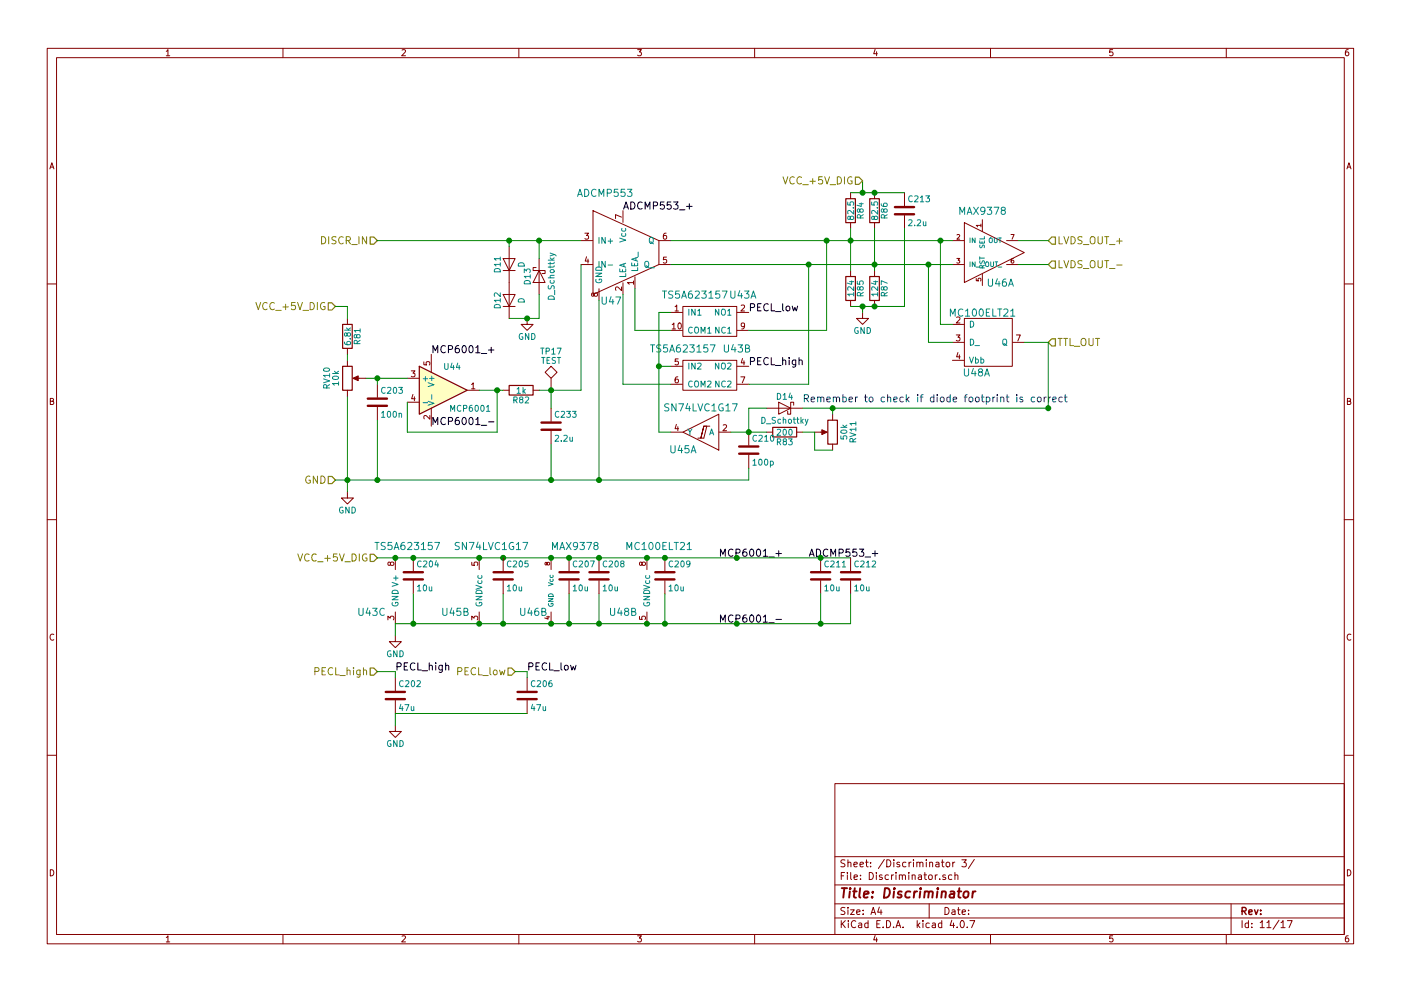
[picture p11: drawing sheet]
<svg xmlns="http://www.w3.org/2000/svg" width="297mm" height="210mm" viewBox="0 0 297 210" stroke-linecap="round" stroke-linejoin="round" font-family="sans-serif">
<g fill="none" stroke="#840000" stroke-width=".21">
<path d="M10 10.3h277v189.9h-277zM12 12.2h273v186.1h-273zM35.3 10.9l.3-.4v1.3M35.3 11.8h.7M60 10.3v1.9M85.2 10.6l.5-.1 .3 .4-.8 .9h.8M110 10.3v1.9M135.2 10.5h.8l-.4 .5 .3 .1 .1 .2-.1 .4-.2 .1-.5-.1M160 10.3v1.9M185.5 10.5l-.3 .9h.8M185.9 11v.8M210 10.3v1.9"/>
<path d="M235.9 10.5h-.6v.6h.6l.1 .5-.3 .2-.4-.1M260 10.3v1.9M285.9 10.5l-.4 .1-.2 .2-.1 .8 .3 .2 .4-.1 .1-.4-.1-.2-.4-.1-.3 .3M10.6 35.8l.4-1.3 .4 1.3M10.7 35.5h.6M285.6 35.8l.4-1.3 .4 1.3M285.7 35.5h.6M106.7 54.9h2.5l-1.3 2.5zM106.7 57.4h2.5M107.9 52.3v15.3M113.7 56.8h-.7v.6h2.6v.6h-.7M114.3 57.4l1.3 2.5h-2.6z"/>
<path d="M114.3 54.9v7.6M123.2 51h2.5M123.2 56.1h2.5M124 49.5h.8l-.4 .5 .3 .1v.5l-.1 .1-.6-.1M124.4 54.5l-.3 .9h.7M124.7 55v.8M125.7 44.7l14 6.3v5.1l-14 6.4zM131.8 46.1l-1.3-.6v.9M132.1 44.7v2.5M132.1 60v2.5M134.3 60h-1.3l.4 .3M134.3 59.6v.7"/>
<path d="M134.6 58.7v2.5M139.8 51h2.4M139.8 56.1h2.4M141.2 49.5h-.3l-.2 .3-.1 .7 .3 .2 .4-.1-.1-.6h-.3l-.3 .2M141.3 54.6h-.6l-.1 .5h.7v.6l-.2 .1-.5-.1M180.3 40.9v1.3M180.3 47.2v1.3M180.3 57.4v1.3M185.4 40.9v1.3M185.4 47.2v1.3M185.4 57.4v1.3M191.8 40.9v2.8"/>
<path d="M191.8 45.7v2.8M201.9 51h2.5M201.9 56.1h2.5M202.9 54.8h.6l-.4 .4 .4 .2-.1 .3h-.5M202.9 49.9l.4-.1 .2 .2-.6 .7h.6M204.5 47.2l12.7 6.4-12.7 6.3zM207 59.1v.5h.5l-.1-.5 .4-.1 .2 .2-.1 .4M208 47.8h-1l.3 .3M208 47.5v.6M208.3 46.6v2.5M208.3 58.1v2.5M213.4 51h2.5"/>
<path d="M213.4 56.1h2.5M214.4 49.8h.6l-.4 .9M214.9 54.8l-.5 .3v.5l.2 .2 .3-.1v-.4l-.3-.1-.2 .2M10 60.2h2M73.7 67.6v1.2M73.7 73.9v1.3M73.7 76.4v1.3M87.2 78.7h.8l-.4 .5 .3 .1v.5l-.1 .2-.6-.2M89.9 76.8v.6h.5v-.6h.6l.1 .2-.1 .4M91.4 75.2v3.8M106.7 62.5h2.5l-1.3 2.5zM106.7 65h2.5"/>
<path d="M111.8 67.6v1.2h1.2l-1.2 1.3-1.3-1.3h1.3M116.8 77.7l1.3 1.3-1.3 1.3-1.2-1.3zM126 62.4l.2-.3 .4 .1 .1 .2-.1 .4-.4 .1-.2-.1-.2-.6h-.3v.6l.2 .1 .3-.3M127 61.3v2.4M131.8 60.9v.8l-.9-.8-.4 .2 .1 .5M142.2 66.3h2.5M142.2 70.1h2.5M142.2 77.7h2.5M142.5 68.9l.4-.4v1.3M142.5 69.8h.7M143.1 65.1l.4-.4v1.3M143.1 66h.7"/>
<path d="M143.7 80h-.3l-.2 .3-.1 .7 .3 .2 .4-.1-.1-.6-.3-.1-.3 .3M143.8 76.1h-.6l-.1 .6h.7v.6l-.2 .1-.5-.1M143.8 68.6l.2-.1a.67 .67 0 0 1 .5 .7 .67 .67 0 0 1-.5 .6l-.3-.5zM144.8 65h11.4v6.4h-11.4zM144.8 76.4h11.4v6.4h-11.4zM156.3 66.3h2.4M156.3 70.1h2.4M156.3 77.7h2.4M157.1 80h.8l-.5 1.2M157.1 64.8l.5-.1 .3 .4-.8 .9h.8M157.4 76.1l-.3 .9h.8M157.7 76.5v.9"/>
<path d="M157.9 69.1l-.3 .2-.3-.1-.1-.6 .4-.1 .3 .3-.1 .7-.3 .3h-.2M180.3 63.7v1.3M182.9 66.3v1.3h1.2l-1.2 1.2-1.3-1.2h1.3M185.4 63.7v1.3M201.9 68.8h2.5M201.9 72.6h2.5M201.9 76.4h2.5M202.7 71.1h.8l-.4 .4 .4 .1v.6l-.2 .1-.6-.1M202.8 67.4l.5-.1 .2 .3-.8 .9h.8M203.1 74.8l-.3 .9h.8M203.4 75.3v.8M204.5 67.6h10.1v10.1h-10.1z"/>
<path d="M214.7 72.6h2.5M215.5 71.1h.8l-.5 1.2M285 60.2h2M10.7 85.1h.5l.1-.5-.6-.1v1.3h.5l.2-.4-.3-.3M73.7 82.8v1.3M75.2 80.3h2.3M80 81.5v2.8M80 86.4v2.7M86.4 80.3h2.5M86.4 85.3h2.5M87.6 83.7l-.3 .9h.7M87.9 84.2v.8"/>
<path d="M91.1 88.2v.7l-.9-.7-.3 .2 .1 .5M91.4 86.6v3.8M99.1 82.8h2.5M100 81.6l.3-.4v1.3M100 82.5h.7M106.7 82.8h1.2M113 82.8h1.3M116.8 80.3v2.5M116.8 86.6v2.8M116.8 91.4v2.8M142.2 91.7h2.5M142.2 81.5h2.5"/>
<path d="M143.4 90l-.3 1h.8M143.7 90.5v.9M144.8 91.7l7.6-3.8v7.6zM150.5 90.4h-1.3l-.6 2.6 .6-2.6h.7l-.7 2.6h-1.2M152.5 91.7h2.4M153.3 90.2l.5-.1 .3 .4-.8 .9h.8M156.3 81.5h2.4M158.7 91.7v2.8M158.7 96.5v2.8M162.6 91.7h1.2M162.6 86.6h7.6M165.1 85.3l2.5 1.3-2.5 1.3z"/>
<path d="M168.3 86v-.7h-.7v2.6h-.6v-.7M168.9 91.7h1.3M172.7 91.7h2.3M176.5 87.9v1.2M176.5 94.2v1.3M285.7 85.1h.5l.1-.5-.6-.1v1.3h.5l.2-.4-.3-.3M10 110.3h2M73.7 104.4v1.3h1.2l-1.2 1.2-1.3-1.2h1.3M82.8 119.5l.2-.3 .4 .1 .1 .2-.1 .4-.4 .1-.2-.1-.1-.6h-.4v.6l.2 .1 .3-.3M83.8 118.4v2.4M87.6 118.4v2.8M100 119.3v.6l.6 .1v-.7h.6l.1 .2-.1 .5"/>
<path d="M101.6 118.4v2.4M106.7 118.4v2.8M116 119.5l.2-.2 .3 .2v.3l-.3 .1-.3-.6-.3 .1v.4l.4-.1M116.8 118.4v2.4M120.6 118.4v2.8M127 118.4v2.8M136.1 119.5l.3-.3 .3 .1 .2 .2-.1 .4-.4 .1-.2-.1-.2-.6h-.3l-.1 .6 .3 .1 .2-.3M137.2 118.4v2.4M141 118.4v2.8M174 118.4v2.8M180.3 118.4v2.8M285 110.3h2"/>
<path d="M11.4 134.6a.58 .58 0 0 0-.8 .6 .58 .58 0 0 0 .8 .5M82.2 131.5v-.8l.5 .5 .1-.4h.6l.1 .2-.1 .5M83.8 134.9v1.2h1.3l-1.3 1.3-1.3-1.3h1.3M83.8 129.8v2.5M87.6 123.2v2.8M100 131.5v-.8l.5 .5 .1-.4h.6l.1 .2-.1 .5M101.6 129.8v2.5M106.7 123.2v2.8M115.9 130.9h.6M116.2 130.7v.7l-.7-.3M116.8 129.8v2.5M120.6 123.2v2.8"/>
<path d="M127 123.2v2.8M135.6 130.8v.6h.6v-.6h.5l.2 .2-.2 .4M137.2 129.8v2.5M141 123.2v2.8M174 123.2v2.8M180.3 123.2v2.8M286.4 134.6a.58 .58 0 0 0-.8 .6 .58 .58 0 0 0 .8 .5M83.8 153.9v1.3h1.3l-1.3 1.3-1.3-1.3h1.3M83.8 143.8v2.8M83.8 148.6v2.8M111.8 143.8v2.8M111.8 148.6v2.8"/>
<path d="M10 160.2h2M177 166.3h108v32h-108zM285 160.2h2M10.7 184.5a.65 .65 0 0 1 .7 .7 .65 .65 0 0 1-.7 .6zM35.3 198.9l.3-.4v1.3M35.3 199.8h.7M60 198.3v1.9M85.2 198.6l.5-.1 .3 .4-.8 .9h.8M110 198.3v1.9M135.2 198.5h.8l-.4 .5 .3 .1 .1 .2-.1 .4-.2 .1-.5-.1M160 198.3v1.9M177 194.8h108"/>
<path d="M177 191.8h108M177 187.8h108M177 181.8h108M178.4 195.3v1.5M178.4 185.8h.5M178.6 196l.6 .8M179.1 185.1h-.7v1.5M179.1 192.6l-.5-.1-.3 .3 .1 .3 .7 .4v.4l-.2 .1-.6-.1M179.1 182.5l-.5-.1-.3 .3 .1 .3 .7 .4v.4l-.2 .1-.6-.1M179.2 195.3l-.8 .9M179.7 185.1v.2M179.7 185.6v1"/>
<path d="M179.8 192.5v.2M179.8 183.1l.2-.2 .4 .1v.9M179.8 182.4v1.5M179.8 193v1M179.9 195.3v.2M179.9 195.8v1M180.3 193h.8l-.8 1h.8M180.4 185.1v1.3l.2 .2M181.1 183.4l.7-.1-.1-.3-.4-.1-.2 .2v.7h.6M181.1 186.1l.7-.1-.1-.3-.4-.1-.2 .2 .1 .7h.5M181.4 195.5a.71 .71 0 0 0-1 .5 .71 .71 0 0 0 .8 .8l.2-.1M181.6 193.5l.7-.1v-.3l-.4-.1-.3 .2 .1 .7h.6"/>
<path d="M182.1 195.9h.6v.9M182.3 183.4l.8-.1-.1-.3-.4-.1-.3 .2 .1 .7h.6M182.4 186.5v.1M182.4 185.7v.1M182.7 196.2l-.7 .3 .2 .3 .5-.1M183 193.9v.1M183 193.1v.1M183.5 182.9h.6M183.7 182.4v1.3l.4 .2M184 195.9l-.4-.1-.3 .3 .1 .6 .2 .1 .4-.1M184 195.3v1.5M184.3 185.1a.76 .76 0 0 1 .9 .8 .76 .76 0 0 1-.9 .7z"/>
<path d="M184.6 183.8v.1M184.6 183v.1M184.7 194l.4-1.5 .5 1.5M184.8 193.6h.7M185.5 198.5l-.3 .9h.8M185.8 185.1v.2M185.8 185.6v1M185.9 199v.8M185.9 196h.5M186.4 192.5l-.3 1h.9M186.6 195.3h-.7v1.5h.7M186.8 193v1"/>
<path d="M187 185.7l-.3-.1-.3 .2 .1 .2 .5 .2v.3h-.6M187.2 196.7v.1M187.5 182.3l-1.3 2M188 195.3a.76 .76 0 0 1 .8 .8 .76 .76 0 0 1-.8 .7zM188 182.4a.76 .76 0 0 1 .9 .8 .76 .76 0 0 1-.9 .7zM188.4 185.7l-.5-.1-.2 .3v.6l.2 .1 .5-.1M189 185.6v1M189.5 196.7v.1M189.5 185.6l-.5 .3M189.5 182.4v.2M189.5 182.9v1M190 196.8l.4-1.5 .6 1.5"/>
<path d="M190 185.1v.2M190 185.6v1M190.1 196.4h.7M190.7 185.7l.2-.1 .4 .1v.9M190.7 185.6v1M190.7 183l-.3-.1-.3 .2 .1 .3 .5 .1v.3h-.6M191.3 185.8l.2-.2 .4 .1 .1 .9M191.5 196.7v.1M192.1 183l-.5-.1-.2 .3v.6l.2 .1 .5-.1M192.7 185.1v.2M192.7 185.6v1M192.7 182.9v1"/>
<path d="M193.2 182.9l-.5 .3M193.4 185.7l.2-.1 .4 .1v.9M193.4 185.6v1M193.7 182.4v.2M193.7 182.9v1M194.4 183.1l.2-.2 .4 .1v.9M194.4 182.9v1M194.5 195.3v1.5M194.6 196.3l.4 .5M194.7 185.7h.6l.1 .9M195 183.1l.2-.2 .4 .1 .1 .9M195 195.8l-.5 .6"/>
<path d="M195.4 186l-.7 .3 .2 .3 .5-.1M195.7 195.3v.2M195.7 195.8v1M195.9 185.6h.5M196.1 185.1v1.3l.3 .2M196.4 182.4v.2M196.4 182.9v1M197 185.7l.2-.1 .4 .1 .1 .6-.2 .2-.3 .1-.2-.1zM197 191.8v3M197 195.9l-.4-.1-.3 .3 .1 .6 .2 .1 .4-.1M197.1 183.1l.2-.2 .4 .1v.9M197.1 182.9v1"/>
<path d="M197.7 195.9h.6v.9M198.3 185.6v1M198.3 196.2l-.7 .3 .2 .3 .5-.1M198.5 183h.5l.1 .9M198.7 185.6l-.4 .3M199.1 183.3l-.7 .3 .2 .3 .5-.1M199.2 186.5v.1M199.6 182.9h.6M199.7 195.9l-.5-.1-.2 .3v.6l.2 .1 .5-.1M199.7 195.3v1.5M199.8 182.4v1.3l.4 .2M200.4 192.5a.76 .76 0 0 1 .8 .8 .76 .76 0 0 1-.8 .7z"/>
<path d="M200.5 185.7l-.4-.1-.2 .2v.2l.6 .2v.3h-.6M200.7 183.1l.2-.2 .4 .2 .1 .5-.2 .2-.3 .1-.2-.1zM201.8 195.2l-.4 1.1h1M201.8 185.7l-.4-.1-.3 .3 .1 .6 .2 .1 .4-.1M201.9 193.1h.5l.1 .9M202 182.9v1M202.2 195.8v1M202.4 182.9l-.4 .3M202.5 185.7l.2-.1 .3 .1 .1 .9M202.5 185.1v1.5M202.5 193.4l-.7 .3 .2 .3 .5-.1M202.9 196.7v.1"/>
<path d="M203 193h.6M203.2 192.5v1.3l.4 .2M203.8 195.4l.1-.1a.8 .8 0 0 1 .6 .8 .8 .8 0 0 1-.6 .7 .97 .97 0 0 1-.1-1.4zM203.9 182.4h1l-.5 .6 .4 .1v.7l-.2 .1-.7-.1M204 193.5l.7-.1-.1-.3-.4-.1-.2 .2 .1 .7h.5M205.1 196.7v.1M205.4 193.9v.1M205.4 193.1v.1M205.6 195.3h1.1l-.7 1.5M206.6 182.3l-1.3 2M210 198.3v1.9M235.9 198.5h-.6v.7l.6-.1 .1 .5-.3 .2-.4-.1"/>
<path d="M260 198.3v1.9M261 191.8v6.5M263.3 195.3v1.5M264.7 195.9l-.4-.1-.3 .3 .1 .6 .2 .1 .4-.1M264.7 195.3v1.5M265.4 196.7v.1M265.4 195.9v.1M267.2 195.8l.4-.5v1.5M267.2 196.8h.8M268.6 195.8l.4-.5v1.5M268.6 196.8h.9M271.2 195.2l-1.3 2"/>
<path d="M271.6 195.8l.4-.5v1.5M271.6 196.8h.9M272.9 195.3h1.1l-.7 1.5M285.7 184.5a.65 .65 0 0 1 .7 .7 .65 .65 0 0 1-.7 .6zM285.9 198.5l-.4 .1-.2 .3-.1 .7 .3 .2 .4-.1 .1-.4-.1-.2-.4-.1-.3 .3"/>
</g>
<path d="M263.3 193.3l.8-.1 .1-.2-.1-.3-.2-.2h-.6v1.5M263.7 193.3l.5 .7M264.8 193.5l.7-.1-.1-.3-.4-.1-.2 .2v.7h.6M266 193l.3 1 .4-1M267.3 193.9v.1M267.3 193.1v.1" fill="none" stroke="#840000" stroke-width=".3"/>
<g fill="none" stroke="#840000" stroke-width=".41">
<path d="M178.5 188.4h1.1M179 188.4l-.2 2M180.2 189.1l-.2 1.3M180.3 188.4l-.1 .2 .2-.1-.1-.1-.1 .2M180.9 189.1h.7M181.2 188.4l-.2 1.8 .1 .1 .4 .1M182.4 188.4l-.2 1.8 .2 .2M183.2 189.8l.9-.2v-.4l-.6-.1-.3 .3v.9h.7M184.9 190.3v.1M185.1 189.2l-.1 .2-.1-.1 .2-.1-.1 .2M187.6 188.4a1 1 0 0 1 1.1 .8 1 1 0 0 1-.5 1.1l-.8 .1zM189.6 189.1l-.2 1.3"/>
<path d="M189.6 188.4v.2l.1-.1-.1-.1v.2M191.2 189.2l-.5-.1-.3 .4 .2 .3 .5 .1 .1 .3-.2 .1h-.7M193 189.2l-.2-.1a.67 .67 0 0 0-.8 .4v.8l.3 .1 .6-.1M193.9 189.1l-.2 1.3M194.4 189.1l-.3 .1-.3 .3M195.1 189.1l-.1 1.3M195.2 188.4v.2l.1-.1-.1-.1v.2M196.1 189.3l.3-.2 .4 .1v1.2M196.1 189.1l-.2 1.3M196.9 189.4a.52 .52 0 0 1 .8-.2v1.2M198.8 189.1l-.2 1.3M198.8 188.4v.2l.1-.1-.1-.1v.2"/>
<path d="M199.7 189.3l.3-.2 .5 .1-.1 1.2M199.7 189.1l-.1 1.3M201.5 189.2h.8l-.1 1.2M202.3 189.6l-.7 .1a.4 .4 0 0 0-.3 .3 .4 .4 0 0 0 .2 .4l.7-.1M203 189.1h.8M203.4 188.4l-.2 1.8 .1 .1 .4 .1M204.4 189.3l.3-.2 .6 .2v.8l-.4 .3-.6-.1zM206.3 189.1l-.2 1.3M206.8 189.1l-.3 .1-.3 .3"/>
</g>
<g fill="none" stroke="#848400" stroke-width=".21">
<path d="M166 37.5l.5 1.5 .5-1.5M168.4 37.7a.72 .72 0 0 0-1 .5 .72 .72 0 0 0 .7 .8l.3-.1M169.9 37.7a.72 .72 0 0 0-1 .5 .72 .72 0 0 0 .7 .8l.3-.1M170.2 39.2h1.2M171.7 38.4h1.2M172.3 37.9v1.1M174.3 37.5h-.7l-.1 .7 .3-.1 .5 .1 .1 .6-.3 .2-.6-.1M174.9 37.5l.5 1.5 .5-1.5M176 39.2h1.2M177.5 37.5a.77 .77 0 0 1 .9 .8 .77 .77 0 0 1-.9 .7zM179 37.5v1.5M180.6 37.6a.71 .71 0 0 0-.9 .7 .71 .71 0 0 0 .9 .7l.1-.6h-.3"/>
<path d="M68.2 50.2a.77 .77 0 0 1 .9 .8 .77 .77 0 0 1-.9 .7zM69.7 50.2v1.5M71.2 50.3l-.5-.1-.3 .2v.4l.7 .3 .1 .4-.3 .2h-.5M72.8 50.4a.72 .72 0 0 0-1.1 .5 .72 .72 0 0 0 .8 .8l.3-.1M73.4 51l.7-.1 .2-.2-.1-.3-.2-.2h-.6v1.5M73.8 51l.5 .7M74.6 51.9h1.1M76.1 50.2v1.5M77.7 50.2v1.5l-.9-1.5v1.5M224.5 50.2v1.5h.8M224.5 55.3v1.5h.8M225.6 50.2l.5 1.5 .5-1.5"/>
<path d="M225.6 55.3l.5 1.5 .5-1.5M227.1 50.2a.77 .77 0 0 1 .9 .8 .77 .77 0 0 1-.9 .7zM227.1 55.3a.77 .77 0 0 1 .9 .8 .77 .77 0 0 1-.9 .7zM229.4 50.3l-.6-.1-.3 .3 .2 .4 .6 .2v.5l-.2 .1h-.6M229.4 55.4l-.6-.1-.3 .3 .2 .4 .6 .2v.5l-.2 .1-.6-.1M229.7 51.9h1.2M229.7 57h1.2M231.2 50.4a.5 .5 0 0 1 .6-.2 .5 .5 0 0 1 .4 .5l-.1 .8-.3 .2a.53 .53 0 0 1-.7-.5zM231.2 55.5a.5 .5 0 0 1 .6-.2 .5 .5 0 0 1 .4 .5l-.1 .8-.3 .2a.53 .53 0 0 1-.7-.5zM232.8 50.2v1.3l.3 .2h.3l.3-.2v-1.3M232.8 55.3v1.2l.3 .3h.3l.3-.3v-1.2M234.2 50.2h.9"/>
<path d="M234.2 55.3h.9M234.6 50.2v1.5M234.6 55.3v1.5M235.2 51.9h1.2M235.2 57h1.2M236.8 51.1h1.1M236.8 56.2h1.1M237.3 50.6v1.1M54.3 64.2l.5 1.5 .5-1.5M56.6 64.3a.72 .72 0 0 0-1 .5 .72 .72 0 0 0 .7 .9l.3-.1M58.2 64.3a.72 .72 0 0 0-1.1 .5 .72 .72 0 0 0 .8 .9l.3-.1M58.4 65.9h1.2"/>
<path d="M60 65.1h1.1M60.6 64.5v1.2M62.6 64.2h-.8v.7l.2-.1h.5l.2 .6-.3 .3-.6-.1M63.1 64.2l.5 1.5 .5-1.5M64.2 65.9h1.2M65.8 64.2a.77 .77 0 0 1 .9 .7 .77 .77 0 0 1-.9 .8zM67.3 64.2v1.5M68.8 64.3a.71 .71 0 0 0-.9 .6 .71 .71 0 0 0 .9 .7l.1-.6h-.3M224.3 71.8h.9M224.8 71.8v1.5M225.5 71.8h.9M225.9 71.8v1.5"/>
<path d="M226.9 71.8v1.5h.7M227.8 73.5h1.1M229.3 72a.5 .5 0 0 1 .6-.2 .5 .5 0 0 1 .3 .5v.8l-.3 .2a.53 .53 0 0 1-.7-.5zM230.9 71.8v1.2l.3 .3h.3l.3-.3v-1.2M232.3 71.8h.8M232.7 71.8v1.5M63.1 117.5l.6 1.5 .5-1.5M65.5 117.7a.72 .72 0 0 0-1 .5 .72 .72 0 0 0 .7 .8l.3-.1M65.7 101.1a.71 .71 0 0 0-.9 .7 .71 .71 0 0 0 .9 .7l.1-.6h-.3M67.1 117.7a.72 .72 0 0 0-1.1 .5 .72 .72 0 0 0 .8 .8l.3-.1M67.3 101v1.5l-.9-1.5v1.5M67.3 119.2h1.2"/>
<path d="M68 101a.77 .77 0 0 1 .9 .8 .77 .77 0 0 1-.9 .7zM68.9 118.5h1.1M69.4 117.9v1.1M71.5 117.5h-.8v.8l.2-.2 .5 .1 .2 .6-.4 .2-.5-.1M72 117.5l.5 1.5 .5-1.5M73.1 119.2h1.2M74.7 117.5a.77 .77 0 0 1 .8 .8 .77 .77 0 0 1-.8 .7zM76.2 117.5v1.5M77.7 117.6a.71 .71 0 0 0-.9 .7 .71 .71 0 0 0 .9 .7l.1-.6h-.3M66.8 142.5l.7-.1 .1-.2v-.4l-.3-.1h-.5v1.5M68.3 142.4h.5M69 141.7h-.7v1.5h.7"/>
<path d="M70.5 141.8a.72 .72 0 0 0-1 .5 .72 .72 0 0 0 .7 .9l.3-.2M71.2 141.7v1.5h.7M72.1 143.3h1.1M73.6 142.3l.1-.1a.36 .36 0 0 1 .5 .2v.8M73.6 141.7v1.5M75 141.7v.1M75 142.2v1M76.4 142.2v1.2l-.3 .3-.4-.1M76.4 142.2h-.5l-.3 .3 .2 .6h.6M77.1 142.3v-.1a.36 .36 0 0 1 .6 .2v.8M77.1 141.7v1.5M97.1 142.5l.7-.1 .1-.2v-.4l-.3-.1h-.5v1.5"/>
<path d="M98.6 142.4h.5M99.3 141.7h-.7v1.5h.7M100.8 141.8a.72 .72 0 0 0-1 .5 .72 .72 0 0 0 .7 .9l.3-.2M101.5 141.7v1.5h.7M102.4 143.3h1.1M103.9 141.7v1.3l.2 .2M104.7 142.3l.2-.1 .4 .1 .1 .6-.1 .2-.4 .1-.2-.2zM105.9 142.2l.3 1 .3-.7 .3 .7 .3-1"/>
</g>
<path d="M181.4 37.6h.7l.8 .7-.8 .8h-.7zM78.5 50.3h.7l.8 .7-.8 .8h-.7zM223 50.3h.8v1.5h-.8l-.8-.8zM223 55.4h.8v1.5h-.8l-.8-.8zM69.6 64.3h.8l.7 .7-.7 .8h-.8zM223 71.9h.8v1.5h-.8l-.8-.8zM69.6 101.1h.8l.7 .7-.7 .8h-.8zM78.5 117.6h.7l.8 .8-.8 .7h-.7zM78.5 141.7h.7l.8 .8-.8 .8h-.7zM107.7 141.7h.8l.7 .8-.7 .8h-.8z" fill="none" stroke="#848400" stroke-width=".25"/>
<g fill="none" stroke="#008484" stroke-width=".21">
<path d="M104.9 57.2a.69 .69 0 0 1 .7-.2 .69 .69 0 0 1 .5 .7h-1.3zM106.1 56.1h-1.3l.4 .4M106.1 54.9h-1.3l.4 .3M106.1 54.5v.7M106.1 55.7v.8M109.9 56a.69 .69 0 0 1 .8-.2 .69 .69 0 0 1 .5 .7h-1.3zM111.2 57.9v-.8l.4 .4 .1-.4h.6l.1 .2-.1 .6M111.2 59.7a.69 .69 0 0 1 .8-.2 .69 .69 0 0 1 .4 .7h-1.2zM112.4 58.6h-1.2l.3 .4M112.4 58.3v.7M116.2 58.9h1.3M116.2 55.2h1.3"/>
<path d="M116.6 53.7l1.2 .4 .1 .2M116.6 55.6v.5M116.6 56.4v.4M116.6 54.7l.5 .5M116.7 59.5l-.1 .4 .3 .2 .5-.1v-.5M116.8 57.3h.6l.1 .1-.1 .4h-.6l-.2-.2zM117.5 58.4l-.8 .1-.1 .3 .2 .1M117.5 56.4l-.2 .3h-1.1M117.5 55.6l-.2 .3h-1.1M117.5 54.7l-.5 .4M117.5 54l-.9 .3M122.5 41.7l.5-1.5 .5 1.5"/>
<path d="M122.6 41.2h.7M124 40.2a.77 .77 0 0 1 .8 .7 .77 .77 0 0 1-.8 .8zM126.3 58h1.3l-1.3 .7h1.3M126.4 59.3a.59 .59 0 0 0 .5 .7 .59 .59 0 0 0 .6-.7l-.5-.1v.3M126.4 56.9a.69 .69 0 0 1 .7-.2 .69 .69 0 0 1 .5 .6h-1.3zM126.4 40.3a.72 .72 0 0 0-1.1 .5 .72 .72 0 0 0 .8 .9l.3-.2M127 41.7v-1.5l.5 1 .5-1v1.5M127 50.4v1.2M127 55.4v1.3M128.3 50.4v1.2l-.7-1.2v1.2M128.3 55.4v1.3l-.7-1.3v1.3M128.8 41l.7-.1 .1-.2v-.4l-.3-.1h-.5v1.5"/>
<path d="M128.9 51.1h1M128.9 56.2h1M129.4 50.7v.9M131 40.2h-.7l-.1 .7 .2-.2 .5 .1 .2 .6-.3 .3-.6-.2M131.4 57v.7h1.3v-.7M131.4 50.5l1.3 .4-1.3 .5M131.9 49.5l-.1 .4 .3 .2 .5-.1v-.5M131.9 48.5l-.1 .3 .3 .2 .5-.1v-.4M132 57.2v.5M132.3 56v.6M132.5 40.2h-.8l-.1 .7 .3-.2 .5 .1 .1 .6-.3 .3-.6-.2M132.7 58.1v.6h-1.3"/>
<path d="M132.7 55.8l-1.3 .5 1.3 .4M133 40.2h1l-.5 .5 .5 .3-.1 .5-.2 .2-.7-.2M133.9 55.8v.6h1.3v-.6M134.5 56v.4M134.8 54.7v.6M135.2 56.8v.6h-1.3M135.2 54.6l-1.3 .4 1.3 .4M135.3 53.5v1M136.8 55.6l.2-.2 .4 .1 .1 .8a.42 .42 0 0 1-.2 .4 .42 .42 0 0 1-.4-.1l-.2-.3zM136.9 56.4l.7 .4M137.7 50.5l.2-.1h.4l.2 .8a.42 .42 0 0 1-.2 .4 .42 .42 0 0 1-.5 0l-.1-.4zM137.8 56.8h.9"/>
<path d="M137.9 51.3l.7 .4M179.7 42.9v.6h.6v-.6h.6l.1 .1-.1 .5M180.1 59.8h.9M180.3 46.1l.2-.2h.4l.1 .2-.1 .4-.4 .1-.2-.1-.2-.6h-.3v.6l.2 .1 .3-.3M180.6 59.6v.7l-.9-.2M180.9 44.1h.1M181 44.6v.8l-.9-.8-.4 .3 .1 .5M181.8 59.7v.6h.5v-.6h.6l.1 .1-.1 .5M182.2 43.2h.8M182.3 44.5l.2-.2 .4 .1 .1 .1v.4l-.5 .1-.2-.1-.1-.5h-.3l-.1 .5 .3 .1 .2-.2M182.4 46.2l-.1-.6h-.4l-.1 .6h1.2M182.6 43v.8l-.9-.3"/>
<path d="M183 45.5l-.6 .4M184.8 42.9v.6h.6v-.6h.6l.1 .1-.1 .5M185.2 59.8h.9M185.3 46.1l.3-.2h.4l.1 .2-.1 .4-.4 .1-.2-.1-.2-.6h-.3v.6l.2 .1 .2-.3M185.6 59.6v.7l-.9-.2M186 44.1h.1M186.1 44.6v.8l-.9-.8-.4 .3 .1 .5M186.8 43.2l.1 .4 .2 .2h.8l.2-.2-.1-.5-.6 .1-.1 .4 .3 .2M187.4 44.5l.2-.2 .4 .1 .1 .1-.1 .4-.4 .1-.2-.1-.2-.5h-.3v.6h.2l.3-.2M187.5 46.2l-.1-.6h-.5l-.1 .6h1.3M188.1 45.5l-.6 .4M192.7 46.7l.4-.1 .3 .4-.8 .9h.8"/>
<path d="M193.4 41.7a.56 .56 0 0 0-.7 .5 .56 .56 0 0 0 .7 .5M193.9 41.7l.5-.2 .2 .4-.7 .9h.7M193.9 47.8v.1M194.5 46.7l.5-.1 .2 .4-.8 .9h.8M195.1 41.9l.4-.4v1.3M195.1 42.8h.8M195.8 47v.8l.3 .1 .2-.1M196.3 41.5h.8l-.5 .5 .4 .1v.6l-.2 .1-.5-.1M196.3 47v.9M203.5 45.5v-1.5l.5 1.1 .5-1.1v1.5M205.1 45.5l.5-1.5 .5 1.5M205.2 45.1h.7"/>
<path d="M205.7 50.5v1M205.7 55.6v1M206.4 44l1 1.5M206.7 50.5v1l-.6-1v1M206.7 55.6v1l-.6-1v1M207 56.7h.7M207.4 44l-1 1.5M207.7 51.1v.5h1v-.5M207.7 54.5v.5M207.7 54.8h1M207.8 52v.5a.41 .41 0 0 0 .5-.5l.4 .1v.5M207.8 55.3v.5a.41 .41 0 0 0 .5-.4h.4v.5"/>
<path d="M208.2 51.3v.3M208.3 56.8l-.1-.4-.4-.1-.1 .5h1M208.7 50.2v.5h-1M208.7 56.3l-.4 .3M208.8 44.6l-.3 .3h-.3l-.3-.3 .1-.5 .5-.1a.96 .96 0 0 1-.1 1.5h-.3M209 55.7l.2-.1 .4 .1-.1 .8-.5-.1zM209.3 44h1l-.5 .5 .5 .3-.1 .5-.2 .2-.7-.2M209.5 59.2v1.2l.4 .3h.2l.3-.3v-1.2M209.8 50.6l.2-.1 .4 .1-.1 .8h-.5zM210.1 55.6v.8l.2 .2 .3-.2v-.8M210.8 44h1l-.7 1.5M210.8 50.5v.8l.2 .2 .4-.2v-.8"/>
<path d="M211 55.6h.5M211.3 55.6v1M211.5 59.1l-.4 1.1h.9M211.6 56.7h.8M211.7 50.5h.6M211.8 59.7v1M212 50.5v1M212.6 44.6l-.3-.3v-.2l.3-.1h.4l.2 .3-.1 .2-.7 .2-.1 .2v.3l.3 .3h.3l.3-.3v-.3l-.3-.3M213.3 59.2l-.5 .1a.99 .99 0 0 0 0 1.4l.5-.1 .1-.5-.3-.3h-.3l-.3 .3M68.7 78.2a.69 .69 0 0 1 1.2 .3 .74 .74 0 0 1-1.3-.1zM69.9 79.6h-1.3l.4 .4M69.9 79.3v.7"/>
<path d="M70.5 79.2h1.3M70.6 80a.76 .76 0 0 1 1.2 .2 .74 .74 0 0 1-1.3-.1zM70.9 78.8l.5 .4M71.8 78.8l-.5 .3M73.1 72.6v.3l.3 .2h.7l.2-.2-.1-.4-.6 .1-.1 .3 .3 .2M73.1 70h1.2M73.5 69.6l.4 .4M73.6 70.8l.2-.2 .4 .1 .1 .1-.1 .5h-.4l-.2-.1-.1-.5h-.3v.6h.2l.2-.2M74.2 71.9h.1M74.3 69.6l-.5 .3M75.6 71.2l.3-.2h.3l.2 .2-.1 .4-.4 .1-.2-.1-.2-.6h-.3v.6l.2 .1 .2-.2M75.7 72.9v-.6h-.5l-.1 .6h1.3"/>
<path d="M76.4 70.1h-1.3l.3 .4M76.4 72.2l-.7 .4M76.4 69.8v.7M90.2 79.9v.9M91.5 79.8v1M94.3 77.1v1l.2 .3h.3l.2-.3v-1M95.8 77l-.2 .9h.7M96.1 77.5v.9M97.1 77l-.3 .9h.7M97.4 77.5v.9M104.9 64.8a.69 .69 0 0 1 .7-.2 .69 .69 0 0 1 .5 .7h-1.3zM106.1 63.7h-1.3l.4 .4"/>
<path d="M106.1 62.1v.8l-.9-.8-.4 .3 .1 .5M106.1 63.4v.7M109.9 63.6a.69 .69 0 0 1 .8-.2 .69 .69 0 0 1 .5 .7h-1.3zM110.8 70.8a.59 .59 0 0 0-.7 .6 .59 .59 0 0 0 .7 .6v-.5h-.2M112.1 70.8v1.2l-.7-1.2v1.2M112.7 70.8a.64 .64 0 0 1 .7 .6 .64 .64 0 0 1-.7 .6zM114.6 73.9h.7M114.8 75.8h.7M115 73.9v1.2M115.2 75.8v1.3M115.8 74.5l.6-.1v-.4l-.6-.1v1.2M116 76.4h.4"/>
<path d="M116.3 60.6v.6l.4 .1a.54 .54 0 0 1 .7-.7l.1 .2-.1 .5M116.4 62.9a.67 .67 0 0 1 .8-.1 .67 .67 0 0 1 .3 .7h-1.3zM116.6 75.8h-.6v1.3h.6M117 74.2l.3-.3v1.2M117 75.1h.7M117.6 61.6v.9M117.8 75.9h-.6l-.1 .4a.54 .54 0 0 1 .6 .7l-.1 .1-.5-.1M118.1 73.9h.9l-.6 1.2M118.2 75.8h.7M118.5 75.8v1.3M127.7 63v1.3l.3 .2h.2l.3-.2v-1.3M129.6 62.9l-.4 1.1h.9"/>
<path d="M129.9 63.5v1M130.6 63h1l-.7 1.5M137.9 73.2h.9M138.4 73.2v1.5M140.1 73.2h-.6l-.3 .3 .2 .3 .6 .3v.4l-.2 .2-.6-.1M140.5 61.7h.8M140.9 61.7v1.6M141.5 73.2h-.8v.7l.2-.1h.5l.2 .6-.4 .3-.5-.2M142 74.7l.5-1.5 .5 1.5M142.1 74.3h.7M142.6 61.8l-.5-.1-.3 .3 .1 .4 .7 .3v.4l-.3 .2-.5-.1M144 61.7h-.7l-.1 .8 .2-.2 .5 .1 .2 .6-.3 .3-.6-.2"/>
<path d="M144.1 73.2h-.4a.99 .99 0 0 0 0 1.5l.5-.2 .1-.5-.3-.2h-.3l-.3 .2M144.5 63.3l.5-1.6 .5 1.6M144.7 62.8h.7M144.9 73.3l.5-.1 .3 .4-.9 1.1h.9M146 65.6v1.3M146 77v1.3M146.3 73.2h.9l-.5 .6 .5 .2-.1 .5-.2 .2-.6-.2M146.7 61.7l-.4 .1a.99 .99 0 0 0 0 1.5l.5-.2v-.5l-.3-.3h-.2l-.4 .3M146.8 69.5a.56 .56 0 0 0-.8 .5 .56 .56 0 0 0 .8 .6M147.3 69.6l.2-.2 .4 .1 .2 .8a.42 .42 0 0 1-.2 .3 .42 .42 0 0 1-.5 0l-.1-.3zM147.4 65.6v1.3l-.7-1.3v1.3M147.4 77v1.3l-.7-1.3v1.3"/>
<path d="M147.4 61.9l.6-.2 .3 .5-1 1.1h1M147.8 73.6l.4-.4v1.5M147.8 74.7h.8M147.9 66l.4-.4v1.3M147.9 77.1l.5-.1 .2 .4-.7 .9h.7M147.9 66.9h.7M148.6 70.7v-1.3l.5 .9 .4-.9v1.3M148.8 61.7h.9l-.5 .6 .5 .3v.5l-.3 .2-.6-.2M150 73.2h-.7l-.1 .7 .2-.1h.5l.2 .6-.3 .3-.6-.2M150 69.8l.4-.4v1.3M150 70.7h.7M150.3 62.2l.4-.5v1.6"/>
<path d="M150.3 63.3h.9M150.6 73.2h1l-.6 1.5M152.4 65.6v1.3l-.7-1.3v1.3M152.4 77v1.3l-.7-1.3v1.3M152.5 69.4v1.3l-.8-1.3v1.3M152.6 61.7h-.8l-.1 .8 .3-.2 .5 .1 .1 .6-.3 .3-.6-.2M153.1 65.7h.5l.2 .7a.42 .42 0 0 1-.2 .4 .42 .42 0 0 1-.5 0l-.1-.4zM153.1 61.7h1.1l-.7 1.6M153.1 77.1h.5l.2 .8a.42 .42 0 0 1-.2 .4 .42 .42 0 0 1-.5-.1l-.1-.3zM153.6 73.2v1.2l.3 .3h.3l.3-.3v-1.2M153.8 69.5a.56 .56 0 0 0-.8 .5 .56 .56 0 0 0 .8 .6M154.3 66l.3-.4v1.3"/>
<path d="M154.3 69.8l.3-.4v1.3M154.3 77.1l.5-.1 .2 .4-.8 .9h.8M154.3 66.9h.7M154.3 70.7h.7M154.9 61.7v1.3l.3 .3h.3l.3-.3v-1.3M155.5 73.1l-.4 1.1h1M155.8 73.7v1M156.5 73.2h.9l-.5 .6 .5 .2v.5l-.3 .2-.6-.2M156.8 61.7l-.3 1.1h.9M157.2 62.2v1.1M157.9 61.7h.9l-.5 .6 .5 .3-.1 .5-.2 .2-.6-.2M158.1 73.9l.6-.1 .2-.2-.1-.3-.7-.1v1.5h.5l.4-.3v-.2l-.4-.3"/>
<path d="M159.2 63.3l.5-1.6 .5 1.6M159.4 62.8h.7M181 62.4h-1.3l.4 .4M181 60.9v.7l-.9-.7-.4 .2 .1 .5M181 62.1v.7M181.9 69.5a.59 .59 0 0 0-.7 .6 .59 .59 0 0 0 .7 .6l.1-.5h-.3M182.3 61.1l.2-.3 .4 .1 .1 .2v.3l-.5 .1-.2-.1-.1-.5h-.3l-.1 .5 .3 .1 .2-.2M182.4 62.8l-.1-.7h-.4l-.1 .7h1.2M183 62l-.6 .5M183.2 69.5v1.3l-.7-1.3v1.3M183.8 69.5a.64 .64 0 0 1 .8 .6 .64 .64 0 0 1-.8 .7zM186.1 62.4h-1.3l.4 .4"/>
<path d="M186.1 60.9v.7l-.9-.7-.4 .2 .1 .5M186.1 62.1v.7M187.4 61.1l.2-.3 .4 .1 .1 .2-.1 .3-.4 .1-.2-.1-.2-.5h-.3v.6h.2l.3-.2M187.5 62.8l-.1-.7h-.5l-.1 .7h1.3M188.1 60.1l-1.3-.5v.8M188.1 62l-.6 .5M201.5 67.1v-1.5l.5 1 .5-1v1.5M204.1 65.7a.72 .72 0 0 0-1 .5 .72 .72 0 0 0 .7 .9l.3-.2M204.5 78.3v1.2l.3 .3h.3l.3-.3v-1.2M204.7 66l.5-.4v1.5M204.7 67.1h.9M205.6 75.8l.4 1.2 .4-1.2"/>
<path d="M205.7 68.1a.64 .64 0 0 1 .8 .7 .64 .64 0 0 1-.8 .6zM205.7 72a.64 .64 0 0 1 .8 .6 .64 .64 0 0 1-.8 .6zM206.4 78.2l-.4 1.1h1M206.4 65.6h.1a.81 .81 0 0 1 .6 .7 .81 .81 0 0 1-.6 .8 .98 .98 0 0 1-.1-1.5zM206.7 73.3h1M206.7 78.8v1M206.8 76.2h.4l.2 .2-.1 .6h-.5M206.8 75.8v1.2M207.7 78.9l-.3-.3 .1-.2 .2-.1h.5l.1 .3v.2l-.7 .2-.2 .2v.3l.3 .3h.3l.3-.3v-.3l-.3-.3M207.7 65.7l.3-.1a.81 .81 0 0 1 .5 .7 .81 .81 0 0 1-.5 .8l-.3-.2-.1-.4zM208 76.2h.3l.3 .2-.1 .6h-.5M208 75.8v1.2"/>
<path d="M208.8 79.8l.5-1.5 .5 1.5M208.9 79.3h.7M209.1 66.3h.5M209.9 65.6h-.8v1.5h.8M210.5 65.6v1.5h.7M211.5 65.6h.9M212 65.6v1.5M212.8 72h.5l.1 .8a.42 .42 0 0 1-.2 .4 .42 .42 0 0 1-.4-.1l-.2-.3zM212.8 72.9l.7 .4M212.8 65.7l.6-.1 .3 .4-.9 1.1h.9M213.8 60.7l.6-1.5 .5 1.5M214 60.3h.7"/>
<path d="M214.3 66l.4-.4v1.5M214.3 67.1h.9M68.6 80.4l1.3 .4-1.3 .4M69.3 82.3l-.1-.6h-.5l-.1 .6h1.3M69.9 81.6l-.6 .4M71.8 81.4h-1.3l.4 .3M71.8 81v.7M80.9 87.6l.4-.3v1.2M80.9 88.5h.7M81.7 82.3a.56 .56 0 0 0-.8 .5 .56 .56 0 0 0 .8 .5M82.2 82.3l.5-.1 .2 .3-.8 1h.8M82.2 87.4l.2-.1a.67 .67 0 0 1 .4 .6 .67 .67 0 0 1-.4 .6l-.3-.4z"/>
<path d="M83.4 87.4l.2-.1a.67 .67 0 0 1 .5 .6 .67 .67 0 0 1-.5 .6l-.3-.4zM83.5 82.3l.2-.1a.67 .67 0 0 1 .4 .6 .67 .67 0 0 1-.4 .7l-.3-.5zM84.5 82.2h.8l-.4 .5 .4 .1v.5l-.2 .2-.6-.2M84.6 87.8l.2-.1 .3 .1v.7M84.6 87.7v.8M89.7 80.4h1M89.7 85.4h1M90.8 85.1l1.2 .5-1.2 .4M90.8 81.2l1.2 .4-1.2 .4M91.1 80.3h.9M91.5 83.7v1M95.6 87.3v-1.3l.4 .9 .4-.9v1.3"/>
<path d="M97.7 86.1a.56 .56 0 0 0-.8 .5 .56 .56 0 0 0 .8 .5M98.3 86.7l.6-.1v-.5l-.6-.1v1.3M100.1 86h-.4l-.2 .3v.7l.2 .3 .5-.2-.1-.6h-.4l-.2 .2M100.8 86.1l.2-.1a.67 .67 0 0 1 .4 .6 .67 .67 0 0 1-.4 .7l-.3-.5zM102 86.1l.2-.1a.67 .67 0 0 1 .5 .6 .67 .67 0 0 1-.5 .7l-.3-.5zM103.1 86.4l.4-.4v1.3M103.1 87.3h.8M108.9 84.9l.7-.1v-.5l-.7-.1v1.3M109.2 84.9l.5 .6M109.6 82.5l.4-.3v1.3M109.6 83.5h.7M110.4 84.8l-.2-.3 .1-.2h.5v.3l-.5 .2-.1 .2v.4l.2 .1h.2l.3-.3-.1-.3-.2-.1"/>
<path d="M110.9 82.2v1.3M111 83l.4 .5M111.4 84.3l.5-.1 .2 .4-.8 .9h.8M111.4 82.6l-.5 .5M117.7 92.5l.5-.2 .2 .4-.7 .9h.7M118.5 87.4a.56 .56 0 0 0-.8 .5 .56 .56 0 0 0 .8 .5M119 87.4l.5-.1 .2 .3-.8 .9h.8M119 93.5v.1M119.6 92.5l.4-.2 .3 .4-.8 .9h.8M120.1 87.3h.8l-.4 .5 .4 .1v.5l-.2 .1-.6-.1M120.8 92.8l.1 .7 .3 .1 .2-.1M121.4 87.3h.7l-.4 .5 .4 .1v.5l-.2 .1-.5-.1"/>
<path d="M121.4 92.8v.8M141.8 85.7h-.6l-.2 .1v.5l.7 .2 .1 .4-.3 .3-.6-.1M142.2 94.6v1.2l.3 .3h.3l.3-.3v-1.2M143.3 85.7v1.5l-.9-1.5v1.5M143.9 85.7h1l-.6 1.5M144.1 94.5l-.3 1.1h.9M144.5 95.1v1M145.8 85.6l-.4 1.1h1M145.9 91l.4 .7 .4-.7M146 94.6h-.7l-.1 .7 .2-.2 .5 .1 .2 .6-.3 .3-.6-.2M146.2 86.2v1M146.3 91.7v.6"/>
<path d="M146.5 96.1l.5-1.5 .5 1.5M146.7 95.7h.7M146.8 80.9a.56 .56 0 0 0-.8 .6 .56 .56 0 0 0 .8 .5M146.9 85.7v1.5h.8M147.3 81l.2-.2 .4 .1 .2 .8a.42 .42 0 0 1-.2 .4 .42 .42 0 0 1-.5-.1l-.1-.3zM148 85.7l.5 1.5 .5-1.5M148.6 82.1v-1.3l.5 .9 .4-.9v1.3M150 80.9l.5-.1 .2 .4-.7 .9h.7M150.4 85.8a.72 .72 0 0 0-1.1 .5 .72 .72 0 0 0 .8 .9l.3-.2M150.5 92.3l.4-1.3 .4 1.3M150.6 91.9h.6M150.9 86.1l.5-.4v1.5"/>
<path d="M150.9 87.2h.9M152.5 80.8v1.3l-.8-1.3v1.3M153.3 85.7a.71 .71 0 0 0-.9 .7 .71 .71 0 0 0 .9 .7v-.6h-.3M153.8 80.9a.56 .56 0 0 0-.8 .6 .56 .56 0 0 0 .8 .5M153.9 86.1l.5-.4v1.5M153.9 87.2h.9M154.3 80.9l.5-.1 .2 .4-.8 .9h.8M155.3 85.7h1l-.6 1.5M159.6 97.8l.4-.4v1.3M159.6 98.7h.8M160.4 92.5a.56 .56 0 0 0-.8 .5 .56 .56 0 0 0 .8 .5M160.9 92.5l.5-.2 .2 .4-.8 .9h.8"/>
<path d="M161 97.5l.1-.1a.67 .67 0 0 1 .5 .7 .67 .67 0 0 1-.5 .6l-.2-.5zM161.5 88.5a.64 .64 0 0 1 .7 .7 .64 .64 0 0 1-.7 .6zM162.1 92.7l.4-.4v1.3M162.1 93.6h.7M162.2 97.5l.2-.1a.67 .67 0 0 1 .4 .7 .67 .67 0 0 1-.4 .6l-.3-.5zM162.5 89.9h.9M163.3 97.9l.4-.1 .3 .3-.2 .5h-.5M163.3 97.8v1.3M163.4 92.5l.2-.2a.67 .67 0 0 1 .5 .7 .67 .67 0 0 1-.5 .6l-.3-.5zM164.4 88.6h-.6v.4a.54 .54 0 0 1 .6 .7l-.2 .1-.5-.1M164.8 91.2l.5-.1 .2 .3-.8 .9h.8M164.8 93.8l.6-.1 .1-.5-.7-.1v1.3"/>
<path d="M164.8 83.5a.64 .64 0 0 1 .7 .6 .64 .64 0 0 1-.7 .6zM165.1 93.8l.4 .6M165.5 89l-.3-.1-.3 .3 .1 .5h.5M166 83.8l.4-.3v1.2M166 84.7h.8M166.1 89.1l.1-.2 .3 .1 .1 .8M166.1 88.5v1.3M166.1 91.2l.2-.1a.67 .67 0 0 1 .4 .6 .67 .67 0 0 1-.4 .6l-.3-.4zM166.3 93.6l-.3-.2 .1-.2h.6v.3l-.6 .2-.1 .2 .1 .4 .2 .1h.2l.3-.3-.1-.3-.2-.2M167.2 93.1h.8l-.5 .5 .4 .1v.6l-.2 .1-.5-.1M167.2 89.1l.2-.2 .3 .2 .1 .5-.1 .1-.3 .1-.2-.1zM167.3 91.2l.2-.1a.67 .67 0 0 1 .5 .6 .67 .67 0 0 1-.5 .6l-.3-.4z"/>
<path d="M167.5 83.4l-.2 .9h.7M167.8 83.9v.8M168.2 88.9h.5M168.4 88.5v1.1l.3 .2M168.9 88.9h.5M169.1 88.5v1.1l.3 .2M169.8 88.5v1.3M170 89.3l.3 .5M170.3 88.9l-.5 .5M170.7 88.9l.3 .9M171.3 88.9l-.4 1.2-.2 .1M178.3 92.5v.6l.6 .1v-.7h.5l.2 .2-.2 .5"/>
<path d="M178.3 90.7h1.3M178.3 91.4a.76 .76 0 0 1 1.3 .3 .74 .74 0 0 1-1.3-.2zM178.7 90.2l.5 .5M179.6 90.2l-.5 .3M180.2 91.8l1.3 .4-1.3 .5M180.8 93.7v-.6h-.5l-.1 .6h1.3M181.5 91.1h-1.3l.3 .3M181.5 89.9h-1.3l.3 .3M181.5 93l-.7 .4M181.5 89.5v.7M181.5 90.7v.7M72.7 107.6a.59 .59 0 0 0-.7 .6 .59 .59 0 0 0 .7 .6v-.5h-.2"/>
<path d="M74 107.6v1.3l-.7-1.3v1.3M74.6 107.6a.64 .64 0 0 1 .7 .6 .64 .64 0 0 1-.7 .7zM79.5 115.1h.9M79.9 115.1v1.5M81.7 115.2l-.6-.1-.3 .3 .1 .3 .7 .3v.5l-.2 .1-.6-.1M83.1 115.1h-.8l-.1 .7 .3-.1h.5l.1 .6-.3 .3-.6-.1M83.6 116.6l.5-1.5 .5 1.5M83.7 116.2h.7M85.7 115.1l-.4 .1a.99 .99 0 0 0 0 1.4l.5-.1 .1-.6-.3-.2h-.3l-.3 .2M86.4 115.2l.6-.1 .3 .4-.9 1.1h.9M87.8 115.1h1l-.5 .6 .5 .2-.1 .6-.2 .1-.7-.1M89.3 119.1a.56 .56 0 0 0-.8 .5 .56 .56 0 0 0 .8 .6"/>
<path d="M89.3 115.5l.5-.4v1.5M89.3 116.6h.9M89.8 119.1l.5-.1 .2 .4-.8 .9h.8M91.1 119.1l.2-.1a.67 .67 0 0 1 .4 .7 .67 .67 0 0 1-.4 .6l-.3-.5zM91.6 115.1h-.7l-.1 .7 .2-.1h.5l.2 .6-.3 .3-.6-.1M92.2 115.1h1l-.7 1.5M92.5 118.9l-.3 1h.8M92.8 119.4v.9M97.4 115.2l-.6-.1-.3 .3 .1 .3 .7 .3v.5l-.2 .1-.6-.1M98.9 115.1v1.5l-.9-1.5v1.5M99.5 115.1h1l-.7 1.5M101.4 115l-.4 1.1h1"/>
<path d="M101.7 115.6v1M102.5 115.1v1.5h.8M103.6 115.1l.5 1.5 .5-1.5M105.9 115.2a.72 .72 0 0 0-1 .5 .72 .72 0 0 0 .7 .9l.3-.1M106.5 115.5l.5-.4v1.5M106.5 116.6h.9M108.3 119.1a.56 .56 0 0 0-.7 .5 .56 .56 0 0 0 .7 .6M108.8 115.2a.71 .71 0 0 0-.9 .6 .71 .71 0 0 0 .9 .7l.1-.6h-.3M108.8 119.1l.5-.1 .3 .4-.8 .9h.8M109.5 115.5l.4-.4v1.5M109.5 116.6h.9M110.2 119.1l.1-.1a.67 .67 0 0 1 .5 .7 .67 .67 0 0 1-.5 .6l-.2-.5z"/>
<path d="M110.9 115.1h1l-.7 1.5M111.9 119h-.6v.6h.6v.6l-.1 .1-.5-.1M117.1 116.6v-1.5l.6 1.1 .5-1.1v1.5M118.7 116.6l.5-1.5 .5 1.5M118.8 116.2h.8M120.1 115.1l1 1.5M121.1 115.1l-1 1.5M122.3 119.1a.56 .56 0 0 0-.8 .5 .56 .56 0 0 0 .8 .6M122.5 115.7l-.4 .3h-.2l-.3-.3v-.5l.5-.1a.96 .96 0 0 1-.1 1.5h-.3M122.8 119.1l.5-.1 .2 .4-.8 .9h.8M123 115.1h.9l-.5 .6 .5 .2-.1 .6-.2 .1-.6-.1M124.1 119.1l.2-.1a.67 .67 0 0 1 .5 .7 .67 .67 0 0 1-.5 .6l-.3-.5z"/>
<path d="M124.4 115.1h1l-.6 1.5M125.2 119h.8l-.5 1.3M126.2 115.7l-.3-.3 .1-.2 .2-.1 .4 .1 .2 .2-.1 .2-.6 .2-.2 .2v.3l.3 .3h.3l.3-.3v-.3l-.3-.3M128.7 119.1a.56 .56 0 0 0-.8 .5 .56 .56 0 0 0 .8 .6M129.2 119.1l.4-.1 .3 .4-.8 .9h.8M130.5 119.1l.2-.1a.67 .67 0 0 1 .4 .7 .67 .67 0 0 1-.4 .6l-.3-.5zM131.8 119.6l-.2-.3v-.2h.7v.3l-.6 .2-.1 .2v.4l.2 .1h.3l.2-.3v-.3l-.2-.1M132.9 116.6v-1.5l.5 1.1 .5-1.1v1.5M135.6 115.2a.72 .72 0 0 0-1.1 .5 .72 .72 0 0 0 .8 .9l.3-.1M136.1 115.5l.5-.4v1.5M136.1 116.6h.9M137.7 115.2l.2-.1a.81 .81 0 0 1 .6 .7 .81 .81 0 0 1-.6 .8l-.2-.1-.1-.5z"/>
<path d="M139.2 115.2l.2-.1a.81 .81 0 0 1 .5 .7 .81 .81 0 0 1-.5 .8 .98 .98 0 0 1-.2-1.4zM140.5 115.8h.5M141.3 115.1h-.8v1.5h.8M141.9 115.1v1.5h.7M142.6 119.1a.56 .56 0 0 0-.7 .5 .56 .56 0 0 0 .7 .6M143 115.1h.8M143.1 119.1l.5-.1 .2 .4-.7 .9h.7M143.4 115.1v1.5M144.2 115.2l.6-.1 .3 .4-.9 1.1h.9M144.4 119.1l.2-.1a.67 .67 0 0 1 .5 .7 .67 .67 0 0 1-.5 .6l-.3-.5zM145.7 115.5l.5-.4v1.5M145.7 116.6h.9"/>
<path d="M146.3 119.6l-.3 .2-.3-.1-.1-.6 .4-.1 .3 .2-.1 .8-.3 .3h-.2M175.6 119.1a.56 .56 0 0 0-.7 .5 .56 .56 0 0 0 .7 .6M176.1 119.1l.5-.1 .3 .4-.8 .9h.8M177.4 119.4l.3-.4v1.3M178.6 119.4l.3-.4v1.3M182 119.1a.56 .56 0 0 0-.8 .5 .56 .56 0 0 0 .8 .6M182.5 119.1l.5-.1 .2 .4-.8 .9h.8M183.7 119.4l.4-.4v1.3M184.9 119.1l.5-.1 .2 .4-.7 .9h.7M76.1 129.1v1.2l.3 .3h.3l.3-.3v-1.2M78 129l-.4 1.1h1M78.4 129.6v1"/>
<path d="M79 129.1h1l-.5 .5 .5 .3-.1 .5-.2 .2-.7-.2M81.5 129.2a.72 .72 0 0 0-1 .5 .72 .72 0 0 0 .7 .9l.3-.2M82.9 138.1a.59 .59 0 0 0-.8 .6 .59 .59 0 0 0 .8 .6v-.5h-.2M83.1 126.5h1.3l-1.3 .7h1.3M83.1 123.6l1.3 .4-1.3 .4M83.2 127.9a.59 .59 0 0 0 .6 .7 .59 .59 0 0 0 .5-.7l-.5-.1v.2M83.2 125.4a.69 .69 0 0 1 .8-.1 .69 .69 0 0 1 .4 .6h-1.3zM83.4 122.7h1M83.9 122.2v.9M84.2 138.1v1.2l-.7-1.2v1.2M84.8 138.1a.64 .64 0 0 1 .7 .6 .64 .64 0 0 1-.7 .6zM88.5 124.5l.4-.4v1.3"/>
<path d="M88.5 125.4h.7M89.8 124.2l.2-.1a.67 .67 0 0 1 .5 .6 .67 .67 0 0 1-.5 .7l-.3-.5zM91 124.5l.1 .8 .3 .1 .1-.2M91.5 124.5v.9M93.9 129.1v1.2l.3 .3h.3l.3-.3v-1.2M95.8 129l-.4 1.1h1M96.1 129.6v1M97.7 129.1h-.8v.7l.2-.2 .5 .1 .1 .6-.3 .3-.5-.2M98.4 129.8l.6-.1 .2-.2-.1-.3-.7-.1v1.5h.6l.3-.3v-.2l-.4-.3M100.9 126.5h1.3l-1.3 .7h1.3M100.9 124.2l1.3 .4-1.3 .4M101 127.9a.59 .59 0 0 0 .5 .7 .59 .59 0 0 0 .6-.7l-.5-.1v.2"/>
<path d="M101 125.4a.69 .69 0 0 1 .7-.1 .69 .69 0 0 1 .5 .6h-1.3zM101.4 123.2l-.1 .4 .3 .2 .5-.1v-.5M101.4 122.1l-.1 .4 .3 .2 .5-.1v-.5M107.6 124.5l.3-.4v1.3M107.6 125.4h.7M108.9 124.2l.2-.1a.67 .67 0 0 1 .4 .6 .67 .67 0 0 1-.4 .7l-.3-.5zM110.1 124.5v.8l.3 .1 .2-.2M110.4 129.1v1.2l.3 .3h.3l.3-.3v-1.2M110.6 124.5v.9M112.3 129l-.4 1.1h1M112.6 129.6v1M114.1 129.1h-.4a.99 .99 0 0 0 0 1.5l.5-.2v-.5l-.3-.3h-.2l-.3 .3"/>
<path d="M114.9 129.8l.6-.1 .2-.2-.1-.3-.7-.1v1.5h.6l.3-.3v-.2l-.4-.3M116.3 127h1l-1 .6h1M116.3 123.6l1 .3-1 .4M116.3 128.1a.45 .45 0 0 0 .5 .6 .45 .45 0 0 0 .4-.7h-.4v.2M116.3 126.2a.52 .52 0 0 1 .6-.2 .52 .52 0 0 1 .4 .6h-1zM116.7 122.9l-.1 .3 .2 .2 .4-.1v-.4M116.7 122l-.1 .3 .2 .2 .4-.1v-.4M121.5 124.5l.4-.4v1.3M121.5 125.4h.8M122.9 124.2l.1-.1a.67 .67 0 0 1 .5 .6 .67 .67 0 0 1-.5 .7l-.2-.5zM124 124.5l.1 .8 .3 .1 .2-.2M124.6 124.5v.9"/>
<path d="M127.9 124.5l.3-.4v1.3M127.9 125.4h.7M129.2 124.2l.2-.1a.67 .67 0 0 1 .4 .6 .67 .67 0 0 1-.4 .7l-.3-.5zM129.4 129.1v1.2l.3 .3h.3l.3-.3v-1.2M130.4 124.5v.8l.3 .1 .2-.2M130.9 124.5v.9M131.3 129l-.3 1.1h.9M131.7 129.6v1M132.7 129.7l-.3-.3 .1-.2 .2-.1h.4l.2 .3-.1 .2-.6 .2-.2 .2v.3l.3 .3h.3l.3-.3v-.3l-.3-.3M133.9 129.8l.7-.1 .1-.2v-.3l-.8-.1v1.5h.6l.3-.3v-.2l-.4-.3M136.5 126.5h1.2l-1.2 .7h1.2M136.5 124.2l1.2 .4-1.2 .4"/>
<path d="M136.5 127.9a.59 .59 0 0 0 .6 .7 .59 .59 0 0 0 .6-.7l-.5-.1v.2M136.5 125.4a.69 .69 0 0 1 .8-.1 .69 .69 0 0 1 .4 .6h-1.2zM137 123.2l-.1 .4 .2 .2 .6-.1v-.5M137 122.1l-.1 .4 .2 .2 .6-.1v-.5M141.9 124.5l.3-.4v1.3M141.9 125.4h.7M143.2 124.2l.2-.1a.67 .67 0 0 1 .4 .6 .67 .67 0 0 1-.4 .7l-.3-.5zM144.3 124.5l.1 .8 .3 .1 .2-.2M144.9 124.5v.9M174.9 124.5l.3-.4v1.3M174.9 125.4h.7M176.2 124.2l.2-.1a.67 .67 0 0 1 .4 .6 .67 .67 0 0 1-.4 .7l-.3-.5z"/>
<path d="M177.4 124.5v.8l.3 .1 .2-.2M177.4 120.3h.7M177.9 124.5v.9M178.6 120.3h.7M181.2 124.5l.4-.4v1.3M181.2 125.4h.7M182.5 124.2l.2-.1a.67 .67 0 0 1 .5 .6 .67 .67 0 0 1-.5 .7l-.3-.5zM183.7 124.5l.1 .8 .3 .1 .2-.2M183.7 120.3h.7M184.3 124.5v.9M82.9 157.2a.59 .59 0 0 0-.8 .5 .59 .59 0 0 0 .8 .6v-.5h-.2M84.2 157.1v1.3l-.7-1.3v1.3"/>
<path d="M84.8 157.1a.64 .64 0 0 1 .7 .7 .64 .64 0 0 1-.7 .6zM85 149.4l-.3 .9h.8M85.3 149.9v.9M85.5 144.5a.56 .56 0 0 0-.8 .5 .56 .56 0 0 0 .8 .6M85.9 149.5h.8l-.5 1.3M86 144.5l.5-.1 .2 .4-.8 .9h.8M87.2 149.9v.8l.4 .1 .1-.2M87.3 144.5l.2-.1a.67 .67 0 0 1 .4 .7 .67 .67 0 0 1-.4 .6l-.3-.5zM87.7 149.9v.9M88.4 144.5l.5-.1 .2 .4-.8 .9h.8M112.9 149.4l-.3 .9h.8M113.2 149.9v.9"/>
<path d="M113.4 144.5a.56 .56 0 0 0-.8 .5 .56 .56 0 0 0 .8 .6M113.8 149.5h.8l-.5 1.3M113.9 144.5l.5-.1 .2 .4-.8 .9h.8M115.1 149.9l.1 .8 .3 .1 .2-.2M115.2 144.5l.2-.1a.67 .67 0 0 1 .5 .7 .67 .67 0 0 1-.5 .6l-.3-.5zM115.7 149.9v.9M116.9 144.4l-.3 .1-.2 .2v.7l.2 .3 .4-.1-.1-.6-.3-.1-.2 .2"/>
</g>
<path d="M88.9 77.7l10.2 5.1-10.2 5.1z" fill="#ffffc2" stroke="#ffffc2" stroke-width=".21"/>
<path d="M179.3 42.2h2.1v5h-2.1zM179.3 58.7h2.1v5h-2.1zM184.4 42.2h2v5h-2zM184.4 58.7h2v5h-2zM72.6 77.7h2.1v5.1h-2.1zM72.6 68.8h2.1v5.1h-2.1zM88.9 77.7l10.2 5.1-10.2 5.1zM107.9 81.8h5.1v2h-5.1zM163.8 90.7h5.1v2h-5.1zM175.5 89.1h2v5.1h-2z" fill="none" stroke="#840000" stroke-width=".25"/>
<g fill="none" stroke="#000" stroke-width=".21">
<path d="M132.2 44.4l.5-1.6 .5 1.6M132.4 43.9h.7M133.7 42.8a.77 .77 0 0 1 .9 .8 .77 .77 0 0 1-.9 .8zM136.1 43a.72 .72 0 0 0-1 .5 .72 .72 0 0 0 .7 .9l.3-.2M136.8 44.4v-1.6l.5 1.1 .5-1.1v1.6M138.5 43.7l.8-.1 .1-.2-.1-.4-.2-.2h-.6v1.6M140.8 42.8h-.7l-.1 .8 .2-.2 .5 .1 .2 .6-.3 .3-.6-.2M142.2 42.8h-.7l-.1 .8 .3-.2 .5 .1 .1 .6-.3 .3-.6-.2M142.8 42.8h1l-.5 .6 .5 .3-.1 .5-.2 .2-.7-.2M144 44.5h1.2M145.6 43.8h1.1M146.2 43.2v1.2"/>
<path d="M91.8 74.8v-1.5l.5 1.1 .5-1.1v1.5M94.4 73.5a.72 .72 0 0 0-1 .5 .72 .72 0 0 0 .7 .8l.3-.1M95.1 74.1h.7l.2-.3-.1-.3-.2-.2h-.6v1.5M97.3 73.3l-.5 .1a.99 .99 0 0 0 0 1.4l.5-.1 .1-.5-.3-.3h-.3l-.3 .3M98.2 73.4l.1-.1a.81 .81 0 0 1 .6 .8 .81 .81 0 0 1-.6 .7 .98 .98 0 0 1-.1-1.4zM99.6 73.5l.2-.2a.81 .81 0 0 1 .5 .8 .81 .81 0 0 1-.5 .7l-.2-.1-.2-.4zM100.9 73.8l.4-.5v1.5M100.9 74.8h.9M102 75h1.2M103.6 74.3h1.1M104.1 73.7v1.1M159.1 65.2h.7l.2-.3-.1-.3-.2-.2h-.6v1.6"/>
<path d="M159.1 76.7l.7-.1 .2-.2-.1-.4-.2-.1h-.6v1.5M160.6 65.2h.5M160.6 76.6h.5M161.4 64.4h-.8v1.6h.8M161.4 75.9h-.8v1.5h.8M162.9 64.6a.72 .72 0 0 0-1 .5 .72 .72 0 0 0 .7 .9l.3-.2M162.9 76a.72 .72 0 0 0-1 .5 .72 .72 0 0 0 .7 .9l.3-.2M163.5 64.4v1.6h.8M163.5 75.9v1.5h.8M164.4 66.1h1.2M164.4 77.5h1.2M165.9 64.4v1.4l.3 .2"/>
<path d="M165.9 76.5l.1-.1a.36 .36 0 0 1 .6 .2v.8M165.9 75.9v1.5M166.7 65.1l.3-.2 .4 .2 .1 .6-.2 .2-.3 .1-.3-.2zM167.3 75.9v.1M167.3 76.4v1M168 64.9l.2 1.1 .3-.8 .3 .8 .3-1.1M168.7 76.4v1.2l-.3 .3-.4-.1M168.7 76.4h-.4l-.3 .3 .1 .6h.6M169.4 76.5l.1-.1a.36 .36 0 0 1 .6 .2v.8M169.4 75.9v1.5M91.8 90.1v-1.5l.5 1.1 .5-1.1v1.5M94.4 88.7a.72 .72 0 0 0-1 .5 .72 .72 0 0 0 .7 .9l.3-.2"/>
<path d="M95.1 89.4l.7-.1 .2-.2-.1-.4-.2-.1h-.6v1.5M97.3 88.6h-.5a.99 .99 0 0 0 0 1.5l.5-.2 .1-.5-.3-.3h-.3l-.3 .3M98.2 88.6h.1a.81 .81 0 0 1 .6 .7 .81 .81 0 0 1-.6 .8 .98 .98 0 0 1-.1-1.5zM99.6 88.6h.2a.81 .81 0 0 1 .5 .7 .81 .81 0 0 1-.5 .8 .98 .98 0 0 1-.2-1.5zM100.9 89l.4-.4v1.5M100.9 90.1h.9M102 90.2h1.2M103.6 89.5h1.1M152.8 118v-1.5l.5 1.1 .5-1.1v1.5M155.4 116.7a.72 .72 0 0 0-1 .4 .72 .72 0 0 0 .7 .9l.3-.1M156 117.3l.8-.1 .1-.2-.1-.3-.2-.2h-.6v1.5M158.2 116.5l-.4 .1a.99 .99 0 0 0 0 1.4l.5-.1 .1-.5-.3-.3h-.3l-.3 .3"/>
<path d="M159.1 116.7l.2-.2a.81 .81 0 0 1 .5 .8 .81 .81 0 0 1-.5 .7l-.2-.1-.2-.5zM160.5 116.7l.3-.2a.81 .81 0 0 1 .5 .8 .81 .81 0 0 1-.5 .7l-.3-.1-.1-.5zM161.8 116.9l.5-.4v1.5M161.8 118h.9M163 118.2h1.2M164.5 117.4h1.2M165.1 116.9v1.1M171.6 118l.5-1.5 .5 1.5M171.7 117.6h.8M173.1 116.5a.77 .77 0 0 1 .9 .8 .77 .77 0 0 1-.9 .7zM175.5 116.7a.72 .72 0 0 0-1 .4 .72 .72 0 0 0 .7 .9l.3-.1M176.1 118v-1.5l.6 1.1 .5-1.1v1.5"/>
<path d="M177.9 117.3l.7-.1 .2-.2-.1-.3-.2-.2h-.6v1.5M180.2 116.5h-.8l-.1 .7 .3-.1 .5 .1 .1 .5-.3 .3-.6-.1M181.6 116.5h-.7l-.1 .7 .2-.1 .5 .1 .2 .5-.3 .3-.6-.1M182.2 116.5h.9l-.5 .6 .5 .3v.5l-.3 .1-.6-.1M183.4 118.2h1.2M184.9 117.4h1.2M185.5 116.9v1.1M152.8 132v-1.5l.5 1.1 .5-1.1v1.5M155.4 130.6a.72 .72 0 0 0-1 .5 .72 .72 0 0 0 .7 .9l.3-.2M156 131.3l.8-.1 .1-.2-.1-.4-.2-.1h-.6v1.5M158.2 130.5l-.4 .1a.99 .99 0 0 0 0 1.4l.5-.2 .1-.5-.3-.2h-.3l-.3 .2M159.1 130.6l.2-.1a.81 .81 0 0 1 .5 .7 .81 .81 0 0 1-.5 .8l-.2-.2-.2-.4z"/>
<path d="M160.5 130.6l.3-.1a.81 .81 0 0 1 .5 .7 .81 .81 0 0 1-.5 .8l-.3-.2-.1-.4zM161.8 130.9l.5-.4v1.5M161.8 132h.9M163 132.2h1.2M164.5 131.4h1.2M84.2 141.4h.7l.2-.3-.1-.3-.2-.2h-.6v1.6M85.7 141.4h.5M86.4 140.6h-.7v1.6h.7M88 140.8a.72 .72 0 0 0-1.1 .5 .72 .72 0 0 0 .8 .9l.3-.2M88.6 140.6v1.6h.7M89.5 142.3h1.2M91 141.3l.1-.1a.36 .36 0 0 1 .6 .2v.8"/>
<path d="M91 140.6v1.6M92.4 140.6v.2M92.4 141.1v1.1M93.8 141.1v1.3l-.3 .3-.4-.1M93.8 141.2l-.5-.1-.3 .3 .2 .7h.6M94.5 141.3l.1-.1a.36 .36 0 0 1 .5 .2v.8M94.5 140.6v1.6M112.1 141.4h.8l.1-.3-.1-.3-.2-.2h-.6v1.6M113.6 141.4h.5M114.4 140.6h-.8v1.6h.8M115.9 140.8a.72 .72 0 0 0-1 .5 .72 .72 0 0 0 .7 .9l.3-.2M116.5 140.6v1.6h.8"/>
<path d="M117.4 142.3h1.2M118.9 140.6v1.4l.3 .2M119.7 141.3l.3-.2 .4 .2 .1 .6-.2 .2-.3 .1-.3-.2zM121 141.1l.3 1.1 .2-.8 .3 .8 .3-1.1"/>
</g>
<g fill="none" stroke="#840000" stroke-width=".51">
<path d="M189.7 45.5h4.1M189.7 43.9h4.1M78 86.1h4M78 84.6h4M114.8 91.2h4.1M114.8 89.7h4.1M156.7 96.3h4.1M156.7 94.7h4.1M85.6 122.9h4.1M85.6 121.4h4.1M104.6 122.9h4.1M104.6 121.4h4.1"/>
<path d="M118.6 122.9h4.1M118.6 121.4h4.1M125 122.9h4M125 121.4h4M138.9 122.9h4.1M138.9 121.4h4.1M172 122.9h4M172 121.4h4M178.3 122.9h4.1M178.3 121.4h4.1M81.8 148.3h4.1M81.8 146.8h4.1"/>
<path d="M109.7 148.3h4.1M109.7 146.8h4.1"/>
</g>
<g fill="#840000" stroke="#840000" stroke-width=".21">
<path d="M174.2 91.2l1.2 .5-1.2 .5z"/>
<path d="M74.8 80.3l1.1-.5v1z"/>
</g>
<g fill="none" stroke="#0000c2" stroke-width=".21">
<path d="M170.5 84.6l.8-.1 .1-.3-.1-.3-.2-.2h-.6v1.6M170.9 84.6l.5 .7M172 84.8l.7-.2-.1-.3-.4-.1-.2 .3 .1 .7h.5M173.4 84.4v-.1a.36 .36 0 0 1 .6 .2v.8M173.4 84.2v1.1M174 84.5a.35 .35 0 0 1 .3-.3 .35 .35 0 0 1 .4 .3v.8M175.3 84.8l.7-.2v-.3l-.5-.1-.2 .3 .1 .7h.6M176.7 84.4l.1-.1a.36 .36 0 0 1 .5 .2v.8M176.7 84.2v1.1M177.3 84.5a.35 .35 0 0 1 .4-.3 .35 .35 0 0 1 .3 .3v.8M178.7 84.3l.4-.1 .4 .4-.2 .6h-.6M178.7 83.7v1.6"/>
<path d="M180 84.8l.7-.2v-.3l-.5-.1-.2 .3 .1 .7h.6M181.4 84.2v1.1M181.8 84.2l-.4 .4M183.3 84.2h.6M183.5 83.7v1.4l.4 .2M184.4 84.4l.2-.2 .4 .2 .1 .6-.2 .2-.3 .1-.2-.2zM187.6 84.3l-.5-.1-.3 .4 .2 .6h.6M188.2 84.4l.1-.1a.36 .36 0 0 1 .5 .2v.8M188.2 83.7v1.6M189.5 84.8l.7-.2-.1-.3-.4-.1-.2 .3 .1 .7h.5M191.5 84.3l-.4-.1-.3 .4 .1 .6h.6M192.2 83.7v1.6"/>
<path d="M192.3 84.7l.4 .6M192.7 84.2l-.5 .6M194.6 83.7v.2M194.6 84.2v1.1M195.1 84.2h.6M195.7 83.7l-.4 .3v1.3M198 84.3l-.4-.1-.3 .4 .1 .6h.6M198 83.7v1.6M198.7 83.7v.2M198.7 84.2v1.1M199.4 84.4l.3-.2 .4 .2 .1 .6-.2 .2-.3 .1-.3-.2zM201.5 84.3l-.5-.1-.3 .4 .2 .6h.6"/>
<path d="M201.5 83.7v1.6M202.1 84.8l.7-.2v-.3l-.5-.1-.2 .3 .1 .7h.6M204.4 84.2h.6M205 83.7l-.4 .3v1.3M205.5 84.4l.2-.2 .5 .2v.6l-.1 .2-.4 .1-.2-.2zM206.9 84.4l.2-.2 .4 .2 .1 .6-.1 .2-.4 .1-.2-.2zM208.1 84.2h.5M208.3 83.7v1.4l.3 .2M209.1 84.3l.4-.1 .4 .4-.2 .6h-.6M209.1 84.2v1.6M210.5 84.2v1.1M210.9 84.2l-.4 .4"/>
<path d="M211.4 83.7v.2M211.4 84.2v1.1M212.2 84.4v-.1a.36 .36 0 0 1 .6 .2v.8M212.2 84.2v1.1M213.3 84.2h.6M213.5 83.7v1.4l.4 .2M215.6 83.7v.2M215.6 84.2v1.1M216.8 84.3l-.3-.1-.3 .3 .1 .2 .5 .1v.4h-.6M219.4 84.3l-.5-.1-.3 .4 .2 .6h.6M220 84.4l.2-.2 .5 .2 .1 .6-.2 .2-.4 .1-.2-.2zM221.4 84.2v1.1"/>
<path d="M221.8 84.2l-.4 .4M222.3 84.2v1.1M222.8 84.2l-.5 .4M223.2 84.8l.7-.2v-.3l-.5-.1-.2 .3 .1 .7h.6M225.2 84.3l-.4-.1-.3 .4 .1 .6h.6M225.7 84.2h.5M225.9 83.7v1.4l.3 .2"/>
</g>
<g fill="none" stroke="#008400" stroke-width=".21">
<path d="M182.9 38.3v2.6M80 51h43.2M107.9 51v1.3M114.3 51v3.9M123.2 56.1v26.7h-8.9M142.2 51h59.7M142.2 56.1h59.7M171.4 56.1v25.4h-12.7M175.3 51v19.1h-16.6M180.3 48.5v8.9M180.3 40.9h11.5M185.4 48.5v8.9"/>
<path d="M191.8 48.5v16.5h-11.5M196.8 56.1v16.5h5.1M199.4 51v17.8h2.5M215.9 51h6.3M215.9 56.1h6.3M71.1 65h2.6v2.6M73.7 75.2v1.2M114.3 62.5v5.1h-6.4M127 63.7v38.1M132.1 62.5v19h10.1M134.6 61.2v8.9h7.6M139.7 77.7h2.5"/>
<path d="M142.2 66.3h-2.5v25.4h2.5M182.9 65v1.3M217.2 72.6h5v14h-52M73.7 84.1v20.3M77.5 80.3h8.9M80 80.3v1.2M80 89.1v12.7M101.6 82.8h5.1M105.4 82.8v8.9h-19v-6.4M116.8 82.8v3.8M116.8 94.2v7.6M154.9 91.7h7.7"/>
<path d="M158.7 99.3v2.5h-87.6M162.6 86.6h-3.9v5.1M170.2 91.7h2.5v3.8h3.8M176.5 86.6v1.3M80 118.4h100.3M87.6 126v6.3M106.7 126v6.3M120.6 126v6.3M127 126v6.3M141 126v6.3M174 126v6.3M180.3 126v6.3h-96.5v2.6"/>
<path d="M80 142.5h3.8v1.3M109.2 142.5h2.6v1.3M111.8 151.4h-28v2.5"/>
</g>
<g fill="#008400" stroke="#008400" stroke-width=".25">
<circle cx="80" cy="80.3" r=".51"/>
<circle cx="105.4" cy="82.8" r=".51"/>
<circle cx="175.3" cy="51" r=".51"/>
<circle cx="171.5" cy="56.1" r=".51"/>
<circle cx="180.3" cy="51" r=".51"/>
<circle cx="185.4" cy="56.1" r=".51"/>
<circle cx="139.7" cy="77.7" r=".51"/>
<circle cx="158.8" cy="91.7" r=".51"/>
<circle cx="176.5" cy="86.6" r=".51"/>
<circle cx="80" cy="101.8" r=".51"/>
<circle cx="127" cy="101.8" r=".51"/>
<circle cx="182.9" cy="65" r=".51"/>
<circle cx="185.4" cy="65" r=".51"/>
<circle cx="199.4" cy="51" r=".51"/>
<circle cx="196.9" cy="56.1" r=".51"/>
<circle cx="182.9" cy="40.9" r=".51"/>
<circle cx="73.7" cy="101.8" r=".51"/>
<circle cx="101.6" cy="132.3" r=".51"/>
<circle cx="116.8" cy="132.3" r=".51"/>
<circle cx="137.2" cy="132.3" r=".51"/>
<circle cx="185.4" cy="40.9" r=".51"/>
<circle cx="87.6" cy="118.4" r=".51"/>
<circle cx="101.6" cy="118.4" r=".51"/>
<circle cx="106.7" cy="118.4" r=".51"/>
<circle cx="116.8" cy="118.4" r=".51"/>
<circle cx="120.7" cy="118.4" r=".51"/>
<circle cx="127" cy="118.4" r=".51"/>
<circle cx="137.2" cy="118.4" r=".51"/>
<circle cx="141" cy="118.4" r=".51"/>
<circle cx="156.2" cy="118.4" r=".51"/>
<circle cx="174" cy="118.4" r=".51"/>
<circle cx="174" cy="132.3" r=".51"/>
<circle cx="156.2" cy="132.3" r=".51"/>
<circle cx="141" cy="132.3" r=".51"/>
<circle cx="127" cy="132.3" r=".51"/>
<circle cx="120.7" cy="132.3" r=".51"/>
<circle cx="106.7" cy="132.3" r=".51"/>
<circle cx="87.6" cy="132.3" r=".51"/>
<circle cx="83.8" cy="118.4" r=".51"/>
<circle cx="114.3" cy="51" r=".51"/>
<circle cx="108" cy="51" r=".51"/>
<circle cx="111.8" cy="67.6" r=".51"/>
<circle cx="116.8" cy="82.8" r=".51"/>
<circle cx="116.8" cy="101.8" r=".51"/>
<circle cx="222.3" cy="86.6" r=".51"/>
</g>
</svg>
